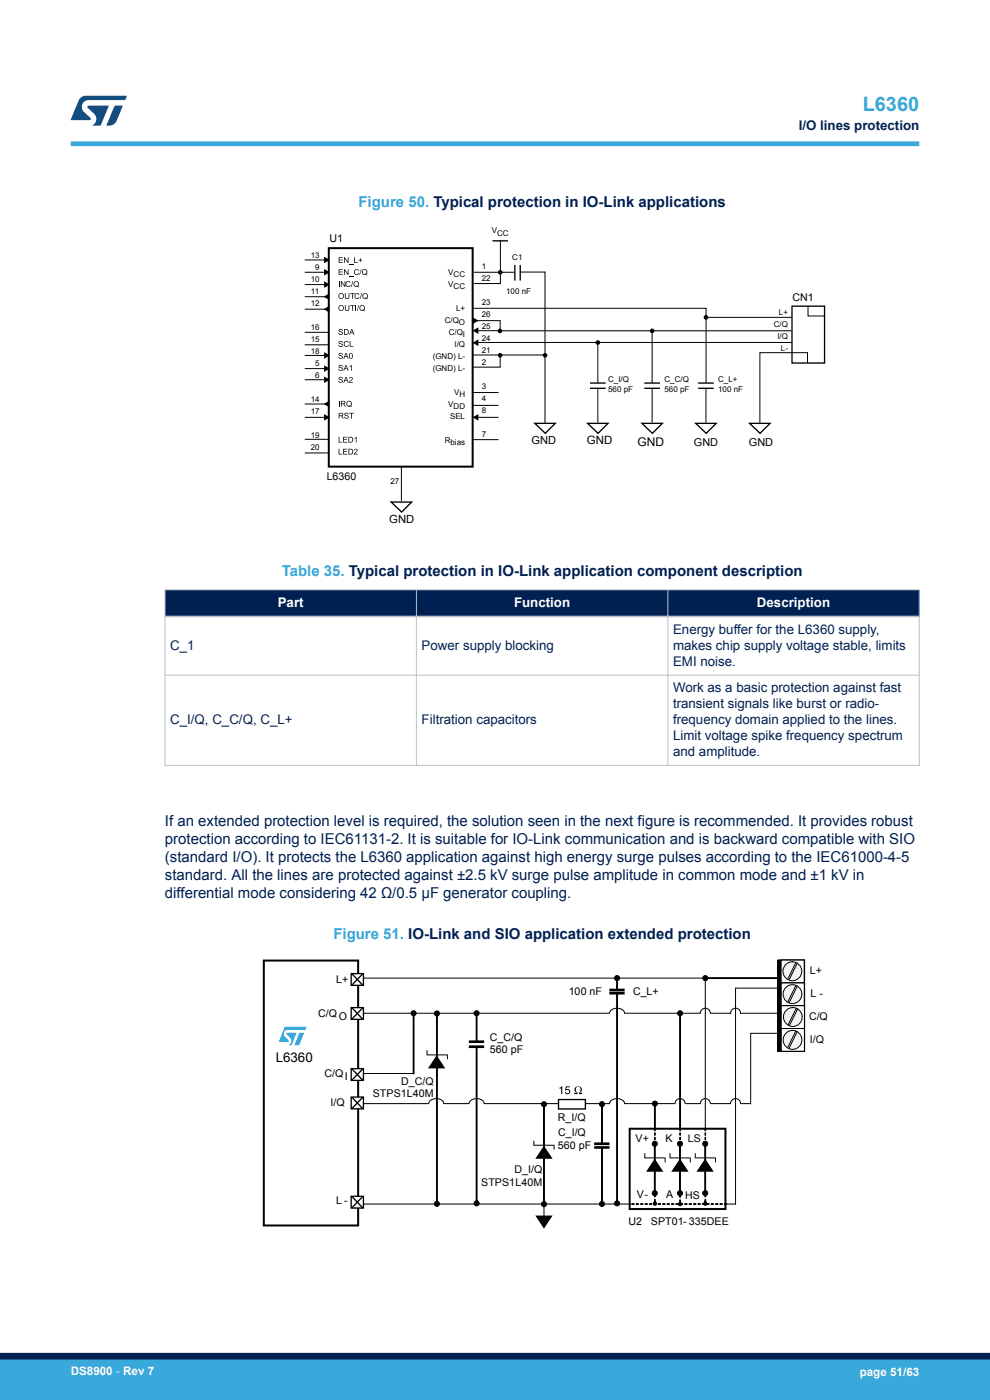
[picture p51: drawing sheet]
<svg xmlns="http://www.w3.org/2000/svg" width="210mm" height="297mm" viewBox="0 0 210 297" stroke-linecap="round" stroke-linejoin="round" font-family="sans-serif">
<defs><g id="words">
<text font-size="4.2" fill="#39a9dc" x="183" y="23.5">L6360</text>
<g font-size="3.2" fill="#39a9dc">
<text x="76" y="43.8">Figure 50. Typical protection in IO-Link applications</text>
<text x="59.8" y="122.1">Table 35. Typical protection in IO-Link application component description</text>
<text x="70.7" y="199.2">Figure 51. IO-Link and SIO application extended protection</text>
</g>
<g font-size="3.2" fill="#002052">
<text x="35" y="175.2">If an extended protection level is required, the solution seen in the next figure is recommended. It provides robust</text>
<text x="35" y="179">protection according to IEC61131-2. It is suitable for IO-Link communication and is backward compatible with SIO</text>
<text x="35" y="182.8">(standard I/O). It protects the L6360 application against high energy surge pulses according to the IEC61000-4-5</text>
<text x="35" y="186.6">standard. All the lines are protected against ±2.5 kV surge pulse amplitude in common mode and ±1 kV in</text>
<text x="35" y="190.4">differential mode considering 42 Ω/0.5 μF generator coupling.</text>
</g>
<g font-size="2.8" fill="#002052">
<text x="169.4" y="27.5">I/O lines protection</text>
<text x="36.1" y="137.9">C_1</text>
<text x="89.4" y="137.9">Power supply blocking</text>
<text x="142.8" y="134.5">Energy buffer for the L6360 supply,</text>
<text x="142.8" y="137.9">makes chip supply voltage stable, limits</text>
<text x="142.8" y="141.2">EMI noise.</text>
<text x="142.8" y="146.8">Work as a basic protection against fast</text>
<text x="36.1" y="153.6">C_I/Q, C_C/Q, C_L+</text>
<text x="89.4" y="153.6">Filtration capacitors</text>
<text x="142.8" y="150.2">transient signals like burst or radio-</text>
<text x="142.8" y="153.6">frequency domain applied to the lines.</text>
<text x="142.8" y="157">Limit voltage spike frequency spectrum</text>
<text x="142.8" y="160.4">and amplitude.</text>
</g>
<g font-size="2.8" fill="#fff">
<text x="58.9" y="128.7">Part</text>
<text x="109" y="128.7">Function</text>
<text x="160.6" y="128.7">Description</text>
</g>
<text font-size="2.8" fill="#010101" x="58.5" y="225.3">L6360</text>
<text font-size="2.5" x="135.3" y="94.6">GND</text>
<g font-size="2.5" fill="#fff">
<text x="15" y="291.6">DS8900 - Rev 7</text>
<text x="182.4" y="291.9">page 51/63</text>
</g>
<g font-size="2.4">
<text x="124.5" y="94.2">GND</text>
<text x="82.6" y="110.9">GND</text>
</g>
<g font-size="2.3">
<text x="69.9" y="51.4">U1</text>
<text x="168.1" y="63.8">CN1</text>
<text x="112.8" y="94.2">GND</text>
<text x="147.2" y="94.6">GND</text>
<text x="158.8" y="94.5">GND</text>
<text x="69.3" y="101.9">L6360</text>
</g>
<g font-size="2.3" fill="#010101">
<text x="71.3" y="208.6">L +</text>
<text x="171.8" y="206.7">L+</text>
<text x="67.5" y="215.8">C/Q</text>
<text x="120.6" y="211.1">100 nF</text>
<text x="134.3" y="211.1">C_L+</text>
<text x="171.9" y="211.6">L -</text>
<text x="71.9" y="216.3">O</text>
<text x="103.9" y="220.7">C_C/Q</text>
<text x="171.6" y="216.5">C/Q</text>
<text x="171.8" y="221.2">I/Q</text>
<text x="103.9" y="223.4">560 pF</text>
<text x="68.8" y="228.5">C/Q</text>
<text x="73.1" y="229.1">I</text>
<text x="79.1" y="232.7">STPS1L40M</text>
<text x="85.1" y="230.1">D_C/Q</text>
<text x="70.1" y="234.6">I/Q</text>
<text x="118.3" y="237.9">R_I/Q</text>
<text x="118.3" y="243.7">560 pF</text>
<text x="118.4" y="241">C_I/Q</text>
<text x="134.8" y="242.3">V +</text>
<text x="141.2" y="242.3">K</text>
<text x="145.9" y="242.3">L S</text>
<text x="102.1" y="251.6">STPS1L40M</text>
<text x="109.1" y="248.9">D_I/Q</text>
<text x="71.3" y="255.4">L -</text>
<text x="135.1" y="254.2">V-</text>
<text x="141.3" y="254.1">A</text>
<text x="145.3" y="254.3">H S</text>
<text x="133.3" y="259.8">U2</text>
<text x="138.1" y="259.8">SPT01- 335DEE</text>
</g>
<g font-size="1.7">
<text x="104.3" y="49.5">V</text>
<text x="105.5" y="50">CC</text>
<text x="65.9" y="54.7">13</text>
<text x="65.9" y="59.8">10</text>
<text x="66.9" y="57.3">9</text>
<text x="95.1" y="58.4">V</text>
<text x="96.2" y="58.8">CC</text>
<text x="102.2" y="57.1">1</text>
<text x="102.2" y="59.7">22</text>
<text x="108.7" y="55.2">C1</text>
<text x="65.9" y="62.3">11</text>
<text x="65.9" y="64.9">12</text>
<text x="95.1" y="60.9">V</text>
<text x="96.2" y="61.4">CC</text>
<text x="102.2" y="64.7">23</text>
<text x="107.4" y="62.3">100 nF</text>
<text x="65.9" y="70">16</text>
<text x="94.3" y="68.6">C/Q</text>
<text x="95.2" y="71.1">C/Q</text>
<text x="96.7" y="66">L+</text>
<text x="97.3" y="69">O</text>
<text x="98.2" y="71.5">I</text>
<text x="102.2" y="67.3">26</text>
<text x="102.2" y="69.8">25</text>
<text x="164.2" y="69.4">C/Q</text>
<text x="164.9" y="71.9">I/Q</text>
<text x="165.2" y="66.8">L+</text>
<text x="65.9" y="72.5">15</text>
<text x="65.9" y="75">18</text>
<text x="66.9" y="77.6">5</text>
<text x="91.8" y="76.2">(GND) L-</text>
<text x="96.4" y="73.6">I/Q</text>
<text x="102.2" y="72.4">24</text>
<text x="102.2" y="74.9">21</text>
<text x="102.2" y="77.4">2</text>
<text x="165.7" y="74.4">L-</text>
<text x="66.9" y="80.1">6</text>
<text x="91.8" y="78.7">(GND) L-</text>
<text x="96.3" y="83.8">V</text>
<text x="102.2" y="82.5">3</text>
<text x="129" y="81.1">C_I/Q</text>
<text x="129" y="83.1">560 pF</text>
<text x="141" y="81.1">C_C/Q</text>
<text x="141" y="83.1">560 pF</text>
<text x="152.3" y="81.1">C_L+</text>
<text x="152.3" y="83.1">100 nF</text>
<text x="65.9" y="85.2">14</text>
<text x="65.9" y="87.7">17</text>
<text x="95.1" y="86.3">V</text>
<text x="95.5" y="88.9">SEL</text>
<text x="96.2" y="86.8">DD</text>
<text x="97.4" y="84.2">H</text>
<text x="102.2" y="85.1">4</text>
<text x="102.2" y="87.6">8</text>
<text x="65.9" y="92.8">19</text>
<text x="65.9" y="95.4">20</text>
<text x="94.3" y="94">Rbias</text>
<text x="102.2" y="92.7">7</text>
<text x="82.8" y="102.6">27</text>
</g>
</g></defs>
<path d="M100.6 57.8h8.4M106.1 51v9.2h-5.5M85.1 99v7.3M100.3 83.3h5.4" fill="none" stroke="#000" stroke-width=".21"/>
<path d="M68.5 53.7l2.5 1.5-2.5 1.4z" fill="#fff"/>
<path d="M64.7 55.1h4.3" fill="none" stroke="#000" stroke-width=".21"/>
<path d="M68.7 54.4l1.3 .7-1.3 .8z" fill="#000"/>
<path d="M68.5 56.4l2.5 1.4-2.5 1.4z" fill="#fff"/>
<path d="M64.7 57.8h4.3" fill="none" stroke="#000" stroke-width=".21"/>
<path d="M68.7 57.1l1.3 .7-1.3 .7z" fill="#000"/>
<path d="M68.5 59l2.5 1.4-2.5 1.4z" fill="#fff"/>
<path d="M64.7 60.4h4.3" fill="none" stroke="#000" stroke-width=".21"/>
<path d="M68.7 59.7l1.3 .7-1.3 .7z" fill="#000"/>
<path d="M68.5 79.2l2.5 1.4-2.5 1.4z" fill="#fff"/>
<path d="M64.7 80.6h4.3" fill="none" stroke="#000" stroke-width=".21"/>
<path d="M68.7 79.9l1.3 .7-1.3 .7z" fill="#000"/>
<path d="M68.5 76.8l2.5 1.4-2.5 1.4z" fill="#fff"/>
<path d="M64.7 78.2h4.3" fill="none" stroke="#000" stroke-width=".21"/>
<path d="M68.7 77.5l1.3 .7-1.3 .7z" fill="#000"/>
<path d="M68.5 74l2.5 1.4-2.5 1.4z" fill="#fff"/>
<path d="M64.7 75.4h4.3" fill="none" stroke="#000" stroke-width=".21"/>
<path d="M68.7 74.7l1.3 .7-1.3 .7z" fill="#000"/>
<path d="M99.2 72.7l2.5-1.4v2.8z" fill="#fff"/>
<path d="M101.3 72.7h.2" fill="none" stroke="#000" stroke-width=".21"/>
<path d="M100.3 72.7l1.2-.7v1.4z" fill="#000"/>
<path d="M99.2 70.1l2.5-1.4v2.9z" fill="#fff"/>
<path d="M101.3 70.1h4.4" fill="none" stroke="#000" stroke-width=".21"/>
<path d="M100.3 70.1l1.2-.7v1.4z" fill="#000"/>
<path d="M99.2 88.5l2.5-1.4v2.8z" fill="#fff"/>
<path d="M101.3 88.5h4.4" fill="none" stroke="#000" stroke-width=".21"/>
<path d="M100.3 88.5l1.2-.7v1.4z" fill="#000"/>
<path d="M68.5 87.1l2.5 1.4-2.5 1.4z" fill="#fff"/>
<path d="M64.7 88.5h4.3" fill="none" stroke="#000" stroke-width=".21"/>
<path d="M68.7 87.8l1.3 .7-1.3 .7z" fill="#000"/>
<path d="M67.6 62.9l2.5-1.4v2.8z" fill="#fff"/>
<path d="M64.7 62.9h4.5M69.7 62.9h.1" fill="none" stroke="#000" stroke-width=".21"/>
<path d="M68.6 62.9l1.3-.7v1.4z" fill="#000"/>
<path d="M100.1 66.6l2.4 1.4-2.4 1.4z" fill="#fff"/>
<path d="M64.7 70.5h5.1M64.7 73.1h5.1M100.4 68h.1M101 68h5.1v2.2h61.8M64.7 96.1h5.1M64.7 93.2h5.1" fill="none" stroke="#000" stroke-width=".21"/>
<path d="M100.3 67.3l1.2 .7-1.2 .7z" fill="#000"/>
<path d="M67.6 65.6l2.5-1.4v2.8z" fill="#fff"/>
<path d="M64.7 65.6h4.5M69.7 65.6h.1" fill="none" stroke="#000" stroke-width=".21"/>
<path d="M68.6 65.6l1.3-.7v1.4z" fill="#000"/>
<path d="M67.6 85.7l2.5-1.4v2.8z" fill="#fff"/>
<g fill="none" stroke="#000" stroke-width=".21">
<path d="M110.4 57.7h5.2v32.1M100.2 65.4h49.6v15.9M100.4 75.3h14.9M101.5 72.7h66.5M106.1 75.4v2.5h-5.7M126.8 72.9v8.4M138.3 70v11.3M150 67.3h18M171.3 77v-2.2h-10.1v14.9M171.4 65.1v1.9h3.6M64.7 85.7h4.5M69.7 85.7h.1"/>
<path d="M100.4 86h5.3M100.4 93.3h5.3M126.8 82.4v7.3M138.3 82.4v7.3M149.7 82.4v7.3"/>
</g>
<g fill="#000">
<path d="M71.8 54.6h.9v.1h-.7v.4h.7v.1h-.7v.4h.7v.2h-.9zM71.8 57.1h.9v.2h-.7v.3h.7v.2h-.7v.4h.7v.1h-.9zM73 54.6h.1l.7 .9v-.9h.1v1.2h-.1l-.7-1v1h-.1zM73 57.1h.1l.7 1v-1h.1v1.2h-.1l-.7-.9v.9h-.1zM74 56h1v.1h-1zM74 58.6h1v.1h-1zM75.1 54.6h.2v1h.6v.2h-.8zM75.2 57.3l.6-.2 .3 .3-.1 .1a.4 .4 0 0 0-.6-.1 .4 .4 0 0 0 0 .6 .4 .4 0 0 0 .6-.1h.2a.59 .59 0 0 1-1 .3 .59 .59 0 0 1 0-.9zM76.6 57.1h.1l-.4 1.2h-.1zM76.4 54.8h.1v.3h.3v.2h-.3v.3h-.1v-.3h-.4v-.2h.4zM71.9 69.9a.48 .48 0 0 1 .8 .3h-.1a.27 .27 0 0 0-.3-.3 .27 .27 0 0 0-.3 .3l.1 .1a.45 .45 0 0 1 .6 .2 .45 .45 0 0 1-.2 .6 .45 .45 0 0 1-.6-.2l-.1-.3h.1a.29 .29 0 0 0 .4 .4 .29 .29 0 0 0 .2-.5h-.1a.39 .39 0 0 1-.5-.1 .39 .39 0 0 1 0-.5zM71.9 72.4a.48 .48 0 0 1 .8 .3h-.1a.27 .27 0 0 0-.3-.3 .27 .27 0 0 0-.3 .4h.1a.45 .45 0 0 1 .6 .2 .45 .45 0 0 1-.2 .6 .45 .45 0 0 1-.6-.1l-.1-.3h.1a.29 .29 0 0 0 .4 .3 .29 .29 0 0 0 .2-.4l-.1-.1a.39 .39 0 0 1-.5-.1 .39 .39 0 0 1 0-.5z"/>
<path d="M71.9 75a.48 .48 0 0 1 .8 .2h-.1a.27 .27 0 0 0-.3-.2 .27 .27 0 0 0-.3 .3h.1a.45 .45 0 0 1 .6 .3 .45 .45 0 0 1-.2 .5 .45 .45 0 0 1-.6-.1l-.1-.3h.1a.29 .29 0 0 0 .4 .4 .29 .29 0 0 0 .2-.5h-.1a.39 .39 0 0 1-.5-.2 .39 .39 0 0 1 0-.4zM71.9 77.5a.48 .48 0 0 1 .8 .3h-.1a.27 .27 0 0 0-.3-.3 .27 .27 0 0 0-.3 .3l.1 .1a.45 .45 0 0 1 .6 .2 .45 .45 0 0 1-.2 .6 .45 .45 0 0 1-.6-.1l-.1-.3 .1-.1a.29 .29 0 0 0 .4 .4 .29 .29 0 0 0 .2-.5h-.1a.39 .39 0 0 1-.5-.1 .39 .39 0 0 1 0-.5zM71.9 59.7h.1v1.2h-.1zM72.3 59.7h.2l.6 .9v-.9h.2v1.2h-.2l-.6-1v1h-.2zM73.1 72.5l.6-.1 .3 .3h-.2a.4 .4 0 0 0-.6 0 .4 .4 0 0 0 0 .6 .4 .4 0 0 0 .6-.2l.2 .1a.59 .59 0 0 1-.9 .2 .59 .59 0 0 1 0-.9zM73.2 62.2h.1v.7a.32 .32 0 0 0 .2 .4 .32 .32 0 0 0 .4-.2v-.9h.2v.7a.48 .48 0 0 1-.5 .5 .48 .48 0 0 1-.4-.5zM73.2 64.7h.1v.7a.32 .32 0 0 0 .2 .4 .32 .32 0 0 0 .4-.2v-.9h.2v.7a.48 .48 0 0 1-.5 .6 .48 .48 0 0 1-.4-.6zM74.2 72.4h.1v1h.6v.2h-.7zM73.5 59.8l.5-.1 .3 .3h-.1a.4 .4 0 0 0-.6 0 .4 .4 0 0 0 0 .6 .4 .4 0 0 0 .6-.2l.2 .1a.59 .59 0 0 1-.9 .2 .59 .59 0 0 1 0-.9zM74.8 59.6h.1l-.3 1.3h-.2zM74.2 77.7l.4-.3v1.2h-.1v-.9l-.3 .2zM74.3 62.2h.9v.1h-.4v1.1h-.1v-1.1h-.4z"/>
<path d="M74.3 64.7h.9v.2h-.4v1h-.1v-1h-.4zM75.4 64.7h.2v1.2h-.2zM76.1 64.7h.1l-.4 1.3h-.1zM75.3 62.3l.6-.1 .3 .3-.1 .1a.4 .4 0 0 0-.6-.1 .4 .4 0 0 0 0 .6 .4 .4 0 0 0 .6-.1h.2a.59 .59 0 0 1-1 .3 .59 .59 0 0 1 0-1zM76.7 62.2h.1l-.4 1.2h-.1zM68.6 85.7l1.3-.7v1.4zM71.9 80a.48 .48 0 0 1 .8 .3h-.1a.27 .27 0 0 0-.3-.2 .27 .27 0 0 0-.3 .3h.1a.45 .45 0 0 1 .6 .2 .45 .45 0 0 1-.2 .6 .45 .45 0 0 1-.6-.1l-.1-.3h.1a.29 .29 0 0 0 .4 .3 .29 .29 0 0 0 .2-.4h-.1a.39 .39 0 0 1-.5-.2 .39 .39 0 0 1 0-.5zM71.8 92.7h.2v1h.6v.2h-.8zM71.8 95.2h.2v1.1h.6v.1h-.8zM71.9 85.1h.1v1.2h-.1zM72.8 92.7h.9v.1h-.8v.4h.7v.1h-.7v.4h.8v.2h-.9zM72.8 95.2h.9v.2h-.8v.3h.7v.2h-.7v.4h.8v.1h-.9z"/>
<path d="M73.2 87.7a.48 .48 0 0 1 .7 .2h-.1a.27 .27 0 0 0-.3-.2 .27 .27 0 0 0-.2 .3 .45 .45 0 0 1 .6 .3 .45 .45 0 0 1-.2 .5 .45 .45 0 0 1-.6-.1l-.1-.3h.2a.29 .29 0 0 0 .3 .4 .29 .29 0 0 0 .2-.5h-.1a.39 .39 0 0 1-.5-.2 .39 .39 0 0 1 .1-.4zM74.1 87.6h1v.1h-.4v1.1h-.2v-1.1h-.4zM74.2 80.1a.42 .42 0 0 1 .6 .1 .42 .42 0 0 1-.3 .6l-.3 .2h.6v.2h-.8l.1-.3a.54 .54 0 0 0 .4-.8l-.5 .2zM75.2 93l.4-.3v1.2h-.1v-1l-.3 .2zM75.2 95.3a.42 .42 0 0 1 .6 .2 .42 .42 0 0 1-.3 .5l-.2 .3h.6v.1h-.8l.1-.2a.54 .54 0 0 0 .4-.9l-.5 .3z"/>
<path d="M76.9 57.3a.62 .62 0 0 1 .9 0 .62 .62 0 0 1-.1 .9l.2 .2-.3-.1a.62 .62 0 0 1-.8-.2 .62 .62 0 0 1 .1-.8zM77.1 57.4a.48 .48 0 0 0-.2 .6 .48 .48 0 0 0 .6 .2l-.1-.2 .2 .1a.47 .47 0 0 0 .1-.7 .47 .47 0 0 0-.6 0z"/>
<path d="M71.8 62.8a.61 .61 0 0 1 1.2 0 .61 .61 0 0 1-1.2 0zM72 62.8a.45 .45 0 0 0 .9 0 .45 .45 0 0 0-.9 0z"/>
<path d="M71.8 65.3a.61 .61 0 0 1 1.2 0 .61 .61 0 0 1-1.2 0zM72 65.3a.45 .45 0 0 0 .9 0 .45 .45 0 0 0-.9 0z"/>
<path d="M73.3 74.9h.2l.5 1.2h-.2l-.2-.4h-.5l-.1 .4h-.2zM73.4 75l-.2 .6h.4z"/>
<path d="M73.3 77.4h.2l.5 1.2h-.2l-.2-.3h-.5l-.1 .3h-.2zM73.4 77.6l-.2 .5h.4z"/>
<path d="M73 69.8h.4a.61 .61 0 0 1 .6 .6 .61 .61 0 0 1-.6 .6h-.4zM73.1 70v.9a.5 .5 0 0 0 .7-.5 .5 .5 0 0 0-.7-.4z"/>
<path d="M74.2 75a.49 .49 0 0 1 .6 .1 .49 .49 0 0 1 0 .6 .42 .42 0 0 1-.5 .4 .42 .42 0 0 1-.3-.6zM74.3 75.1l-.1 .7 .1 .2a.5 .5 0 0 0 .4-.5 .5 .5 0 0 0-.4-.5z"/>
<path d="M74.5 69.8h.2l.5 1.2h-.2l-.1-.3h-.5l-.2 .3h-.1zM74.6 69.9l-.2 .6h.4z"/>
<path d="M75.1 59.8a.62 .62 0 0 1 .9 0 .62 .62 0 0 1 0 .9l.1 .3-.2-.2a.62 .62 0 0 1-.8-.2 .62 .62 0 0 1 0-.8zM75.3 59.9a.48 .48 0 0 0-.1 .6 .48 .48 0 0 0 .5 .2l-.1-.2 .2 .1a.47 .47 0 0 0 .1-.6 .47 .47 0 0 0-.6-.1z"/>
<path d="M76.4 64.9a.62 .62 0 0 1 .9 0 .62 .62 0 0 1-.1 .9l.2 .2-.3-.1a.62 .62 0 0 1-.8-.2 .62 .62 0 0 1 .1-.8zM76.5 65a.48 .48 0 0 0-.1 .6 .48 .48 0 0 0 .6 .2l-.1-.2 .2 .1a.47 .47 0 0 0 .1-.6 .47 .47 0 0 0-.7-.1z"/>
<path d="M77 62.3a.62 .62 0 0 1 .9 .1 .62 .62 0 0 1-.1 .9l.2 .2-.3-.2a.62 .62 0 0 1-.8-.1 .62 .62 0 0 1 .1-.9zM77.2 62.4a.48 .48 0 0 0-.2 .6 .48 .48 0 0 0 .6 .3l-.1-.2 .2 .1a.47 .47 0 0 0 .1-.7 .47 .47 0 0 0-.6-.1z"/>
<path d="M71.8 87.6h.6a.34 .34 0 0 1 .4 .3 .34 .34 0 0 1-.3 .4l.4 .5h-.2l-.5-.5h-.2v.5h-.2zM72 87.7v.4h.3a.21 .21 0 0 0 .3-.1 .21 .21 0 0 0-.2-.3z"/>
<path d="M72.3 85.1h.5a.34 .34 0 0 1 .5 .2 .34 .34 0 0 1-.4 .4l.5 .6h-.2l-.5-.6h-.2v.6h-.2zM72.5 85.2v.4h.3a.21 .21 0 0 0 .3-.2 .21 .21 0 0 0-.2-.2z"/>
<path d="M73.3 80h.2l.5 1.2h-.2l-.2-.4h-.5l-.1 .4h-.2zM73.4 80.1l-.2 .6h.4z"/>
<path d="M73.9 92.7h.4a.61 .61 0 0 1 .6 .6 .61 .61 0 0 1-.6 .6h-.4zM74.1 92.8v.9a.5 .5 0 0 0 .7-.4 .5 .5 0 0 0-.7-.5z"/>
<path d="M73.9 95.2h.4a.61 .61 0 0 1 .6 .6 .61 .61 0 0 1-.6 .6h-.4zM74.1 95.4v.9a.5 .5 0 0 0 .7-.5 .5 .5 0 0 0-.7-.4z"/>
<path d="M73.6 85.2a.62 .62 0 0 1 .9 0 .62 .62 0 0 1-.1 .9l.2 .3-.3-.2a.62 .62 0 0 1-.7-.2 .62 .62 0 0 1 0-.8zM73.8 85.3a.48 .48 0 0 0-.2 .6 .48 .48 0 0 0 .6 .2l-.1-.2 .2 .1a.47 .47 0 0 0 .1-.6 .47 .47 0 0 0-.6-.1z"/>
<circle cx="106.1" cy="57.8" r=".49"/>
<circle cx="106" cy="70.2" r=".49"/>
<circle cx="106.1" cy="75.4" r=".49"/>
<circle cx="115.6" cy="75.4" r=".49"/>
<circle cx="126.8" cy="72.7" r=".49"/>
<circle cx="138.3" cy="70.2" r=".49"/>
<circle cx="149.7" cy="67.3" r=".49"/>
</g>
<path d="M69.7 52.6h30.6v46.4h-30.6z" fill="none" stroke="#000" stroke-width=".42"/>
<g fill="none" stroke="#000" stroke-width=".28">
<path d="M104.5 51.1h3.3M109.2 56.2v3.3M110.4 56.2v3.3M168 64.9h6.9v12.1h-6.9zM113.4 89.8h4.4l-2.1 2.1zM124.6 89.8h4.4l-2.1 2.1zM125.2 82.4h3.3M125.2 81.3h3.3M136.2 89.8h4.3l-2.1 2.1zM136.7 82.4h3.3M136.7 81.3h3.3M147.6 89.8h4.3l-2.1 2.1z"/>
<path d="M148.1 82.4h3.3M148.1 81.3h3.3M159 89.8h4.3l-2.1 2.1zM83 106.5h4.3l-2.1 2.1z"/>
</g>
<g fill="#002052">
<path d="M35 125.1h160v5.7h-160z" fill-rule="evenodd"/>
<path d="M35 125.1h160v5.7h-160z" fill-rule="evenodd"/>
</g>
<path d="M34.9 125.1h160.2M35 125v37.5M88.3 125v37.5M141.7 125v37.5M195 125v37.5M34.9 143.2h160.2M34.9 162.4h160.2" fill="none" stroke="#b9c4ca" stroke-width=".21"/>
<path d="M34.9 130.8h160.2" fill="none" stroke="#b9c4ca" stroke-width=".35"/>
<path d="M165.1 203.6h5.6v19.4h-5.6z" fill="#fff"/>
<path d="M165.1 203.6h5.6v19.4h-5.6z" fill="none" stroke="#010101" stroke-width=".21"/>
<path d="M164.9 203.6h.8v19.4h-.8z" fill="#fff"/>
<path d="M164.9 203.6h.8v19.4h-.8z" fill="#010101"/>
<path d="M165.7 203.6h4.9v4.9h-4.9z" fill="none" stroke="#010101" stroke-width=".21"/>
<circle cx="168.1" cy="206" r="2" fill="#f3f3f3"/>
<g fill="none" stroke="#010101" stroke-width=".21">
<path d="M165.7 208.5h4.9v4.8h-4.9z"/>
<circle cx="168.1" cy="206" r="2"/>
</g>
<circle cx="168.1" cy="210.9" r="2" fill="#f3f3f3"/>
<g fill="none" stroke="#010101" stroke-width=".21">
<path d="M165.7 213.3h4.9v4.9h-4.9z"/>
<circle cx="168.1" cy="210.9" r="2"/>
</g>
<circle cx="168.2" cy="215.7" r="2" fill="#f3f3f3"/>
<g fill="none" stroke="#010101" stroke-width=".21">
<path d="M165.7 218.2h4.9v4.8h-4.9z"/>
<circle cx="168.2" cy="215.7" r="2"/>
</g>
<circle cx="168.1" cy="220.6" r="2" fill="#f3f3f3"/>
<g fill="none" stroke="#010101" stroke-width=".21">
<path d="M77 215h15.4M77 207.5h72.6M168.8 218.7l-1.7 3.5M168.8 204.2l-1.7 3.4M168.8 209l-1.7 3.5M168.9 213.9l-1.7 3.4M169.1 218.8l-1.7 3.5M169.1 204.3l-1.7 3.5M169.1 209.2l-1.7 3.4M169.2 214l-1.7 3.5"/>
<circle cx="168.1" cy="220.6" r="2"/>
</g>
<path d="M130.8 207.4l.2 .1-.1 2.6zM130.4 207.5a.53 .53 0 0 1 1 0 .53 .53 0 0 1-1 0z" fill="#010101"/>
<g fill="none" stroke="#010101" stroke-width=".21">
<path d="M130.8 207.4l.2 .1-.1 2.6z"/>
<circle cx="130.9" cy="207.5" r=".53"/>
</g>
<path d="M129.2 210h3.3" fill="none" stroke="#010101" stroke-width=".56"/>
<path d="M130.8 210.9l.2 .1-.1 44.4zM130.4 255.3a.53 .53 0 0 1 1 0 .53 .53 0 0 1-1 0z" fill="#010101"/>
<g fill="none" stroke="#010101" stroke-width=".21">
<path d="M93 215h36.2M130.8 210.9l.2 .1-.1 44.4zM77 234.1h13.9"/>
<circle cx="130.9" cy="255.3" r=".53"/>
</g>
<path d="M92.6 214.9l.2 .1-.1 40.5zM92.1 215a.55 .55 0 0 1 1.1 0 .55 .55 0 0 1-1.1 0zM92.1 255.4a.55 .55 0 0 1 1.1 0 .55 .55 0 0 1-1.1 0z" fill="#010101"/>
<g fill="none" stroke="#010101" stroke-width=".21">
<path d="M92.6 214.9l.2 .1-.1 40.5z"/>
<circle cx="92.7" cy="215" r=".53"/>
<circle cx="92.7" cy="255.4" r=".53"/>
</g>
<path d="M92.6 223.9l1.9 2.8h-3.7z" fill="#010101"/>
<path d="M90.6 222.9v.9M90.6 223.8h4.2M94.9 223.8v.9" fill="none" stroke="#010101" stroke-width=".21"/>
<path d="M149.5 207.4l15.6 .1-15.5 .1zM149.1 207.5a.53 .53 0 0 1 1 0 .53 .53 0 0 1-1 0z" fill="#010101"/>
<g fill="none" stroke="#010101" stroke-width=".21">
<path d="M149.5 207.4l15.6 .1-15.5 .1zM77 227.7h10.7"/>
<circle cx="149.6" cy="207.5" r=".53"/>
</g>
<path d="M87.7 214.9l.1 .1-.1 12.8zM87.2 215a.55 .55 0 0 1 1.1 0 .55 .55 0 0 1-1.1 0z" fill="#010101"/>
<g fill="none" stroke="#010101" stroke-width=".21">
<path d="M87.7 214.9l.1 .1-.1 12.8zM159.2 219.2v15"/>
<circle cx="87.7" cy="215" r=".53"/>
</g>
<g fill="#010101">
<path d="M118.6 230.8l.7-.4v1.7h-.3v-1.2h-.4z"/>
<path d="M120 230.5h.9v.2h-.7l-.1 .4a.56 .56 0 0 1 .9 .3 .56 .56 0 0 1-.6 .7l-.5-.1-.1-.3h.2a.37 .37 0 0 0 .5 .2 .37 .37 0 0 0 .2-.5 .37 .37 0 0 0-.5-.1l-.3 .1z"/>
<path d="M122.1 230.7a.75 .75 0 0 1 1.2 0 .75 .75 0 0 1-.4 1.2l.6-.2v.4h-.7v-.4a.6 .6 0 0 0 .3-.8 .6 .6 0 0 0-.8-.2 .72 .72 0 0 0 .2 1v.4h-.7v-.4l.6 .2a.73 .73 0 0 1-.3-1.2z"/>
</g>
<path d="M133.6 239.5h20.3v17h-20.3z" fill="none" stroke="#010101" stroke-width=".42"/>
<path d="M138.8 242.6h.2l-.1 10.6zM138.4 242.6a.53 .53 0 0 1 1 0 .53 .53 0 0 1-1 0zM138.4 253.1a.53 .53 0 0 1 1 0 .53 .53 0 0 1-1 0z" fill="#010101"/>
<g fill="none" stroke="#010101" stroke-width=".21">
<path d="M138.8 242.6h.2l-.1 10.6z"/>
<circle cx="138.9" cy="242.6" r=".53"/>
<circle cx="138.9" cy="253.1" r=".53"/>
</g>
<path d="M138.9 245.8l1.8 2.8h-3.7z" fill="#010101"/>
<path d="M136.8 244.7v.9M136.8 245.6h4.2M141.1 245.6v.9" fill="none" stroke="#010101" stroke-width=".21"/>
<path d="M144.2 242.6h.1l-.1 10.6zM143.7 242.6a.55 .55 0 0 1 1.1 0 .55 .55 0 0 1-1.1 0zM143.7 253.1a.55 .55 0 0 1 1.1 0 .55 .55 0 0 1-1.1 0z" fill="#010101"/>
<g fill="none" stroke="#010101" stroke-width=".21">
<path d="M144.2 242.6h.1l-.1 10.6z"/>
<circle cx="144.2" cy="242.6" r=".53"/>
<circle cx="144.2" cy="253.1" r=".53"/>
</g>
<path d="M144.2 245.8l1.9 2.8h-3.7z" fill="#010101"/>
<path d="M142.1 244.7v.9M142.1 245.6h4.2M146.4 245.6v.9" fill="none" stroke="#010101" stroke-width=".21"/>
<path d="M149.5 242.6h.2l-.1 10.6zM149.1 242.6a.53 .53 0 0 1 1 0 .53 .53 0 0 1-1 0zM149.1 253.1a.53 .53 0 0 1 1 0 .53 .53 0 0 1-1 0z" fill="#010101"/>
<g fill="none" stroke="#010101" stroke-width=".21">
<path d="M149.5 242.6h.2l-.1 10.6z"/>
<circle cx="149.6" cy="242.6" r=".53"/>
<circle cx="149.6" cy="253.1" r=".53"/>
</g>
<path d="M149.6 245.8l1.8 2.8h-3.7z" fill="#010101"/>
<path d="M147.5 244.7v.9M147.5 245.6h4.2M151.8 245.6v.9" fill="none" stroke="#010101" stroke-width=".21"/>
<path d="M138.9 239.4l.1 .1-.1 .4zM138.9 240.3l.1 .1-.1 .4zM138.9 241.3h.1l-.1 .5zM138.9 242.2h.1l-.1 .5z" fill="#010101"/>
<path d="M138.9 239.4l.1 .1-.1 .4zM138.9 240.3l.1 .1-.1 .4zM138.9 241.3h.1l-.1 .5zM138.9 242.2h.1l-.1 .5z" fill="none" stroke="#010101" stroke-width=".21"/>
<path d="M144.2 239.4l.1 .1v.4zM144.2 240.3l.1 .1v.4zM144.2 241.3h.1v.5zM144.2 242.2h.1v.5z" fill="#010101"/>
<path d="M144.2 239.4l.1 .1v.4zM144.2 240.3l.1 .1v.4zM144.2 241.3h.1v.5zM144.2 242.2h.1v.5z" fill="none" stroke="#010101" stroke-width=".21"/>
<path d="M149.6 239.4l.1 .1-.1 .4zM149.6 240.3l.1 .1-.1 .4zM149.6 241.3h.1l-.1 .5zM149.6 242.2h.1l-.1 .5z" fill="#010101"/>
<path d="M149.6 239.4l.1 .1-.1 .4zM149.6 240.3l.1 .1-.1 .4zM149.6 241.3h.1l-.1 .5zM149.6 242.2h.1l-.1 .5z" fill="none" stroke="#010101" stroke-width=".21"/>
<path d="M138.9 253.2l.1 .1-.1 .6zM138.9 254.5h.1l-.1 .7zM138.6 255.3a.36 .36 0 0 1 .7 0 .36 .36 0 0 1-.7 0z" fill="#010101"/>
<g fill="none" stroke="#010101" stroke-width=".21">
<path d="M138.9 253.2l.1 .1-.1 .6zM138.9 254.5h.1l-.1 .7z"/>
<circle cx="138.9" cy="255.3" r=".36"/>
</g>
<path d="M138.9 234.1h.1l-.1 5.2zM138.4 234.1a.53 .53 0 0 1 1 0 .53 .53 0 0 1-1 0z" fill="#010101"/>
<g fill="none" stroke="#010101" stroke-width=".21">
<path d="M138.9 234.1h.1l-.1 5.2z"/>
<circle cx="138.9" cy="234.1" r=".53"/>
</g>
<path d="M144.2 214.9l.2 .1-.1 24.3zM143.7 215a.55 .55 0 0 1 1.1 0 .55 .55 0 0 1-1.1 0z" fill="#010101"/>
<g fill="none" stroke="#010101" stroke-width=".21">
<path d="M144.2 214.9l.2 .1-.1 24.3zM149.6 207.5v32"/>
<circle cx="144.3" cy="215" r=".53"/>
</g>
<path d="M129.2 210.7h3.3" fill="none" stroke="#010101" stroke-width=".56"/>
<path d="M101 214.9l.2 .1-.1 5.9zM100.6 215a.53 .53 0 0 1 1 0 .53 .53 0 0 1-1 0z" fill="#010101"/>
<g fill="none" stroke="#010101" stroke-width=".21">
<path d="M101 214.9l.2 .1-.1 5.9z"/>
<circle cx="101.1" cy="215" r=".53"/>
</g>
<path d="M99.5 221h3.2" fill="none" stroke="#010101" stroke-width=".56"/>
<path d="M101 222.1l.2 .1-.1 33.2zM100.6 255.3a.53 .53 0 0 1 1 0 .53 .53 0 0 1-1 0z" fill="#010101"/>
<g fill="none" stroke="#010101" stroke-width=".21">
<path d="M101 222.1l.2 .1-.1 33.2z"/>
<circle cx="101.1" cy="255.3" r=".53"/>
</g>
<path d="M99.5 222.1h3.2" fill="none" stroke="#010101" stroke-width=".56"/>
<path d="M115.3 234.2h.2l-.1 21.3zM114.9 234.2a.53 .53 0 0 1 1 0 .53 .53 0 0 1-1 0zM114.9 255.5a.53 .53 0 0 1 1 0 .53 .53 0 0 1-1 0z" fill="#010101"/>
<g fill="none" stroke="#010101" stroke-width=".21">
<path d="M115.3 234.2h.2l-.1 21.3z"/>
<circle cx="115.4" cy="234.2" r=".53"/>
<circle cx="115.4" cy="255.5" r=".53"/>
</g>
<g fill="#010101">
<path d="M115.4 243.1l1.8 2.7h-3.7z"/>
<path d="M113.5 257.9h3.7l-1.8 2.7z"/>
</g>
<path d="M113.2 243h4.2M113.2 242v.9M117.5 242.9v.9" fill="none" stroke="#010101" stroke-width=".21"/>
<path d="M127.6 234.2h.2l-.1 8.2zM127.2 234.2a.53 .53 0 0 1 1 0 .53 .53 0 0 1-1 0z" fill="#010101"/>
<g fill="none" stroke="#010101" stroke-width=".21">
<path d="M127.6 234.2h.2l-.1 8.2z"/>
<circle cx="127.7" cy="234.2" r=".53"/>
</g>
<path d="M126 242.6h3.3" fill="none" stroke="#010101" stroke-width=".56"/>
<path d="M127.6 243.6h.2l-.1 11.9zM127.2 255.4a.53 .53 0 0 1 1 0 .53 .53 0 0 1-1 0z" fill="#010101"/>
<g fill="none" stroke="#010101" stroke-width=".21">
<path d="M77 255.4h56.8M115.4 255.4v2.6M127.6 243.6h.2l-.1 11.9z"/>
<circle cx="127.7" cy="255.4" r=".53"/>
</g>
<path d="M126 243.4h3.3" fill="none" stroke="#010101" stroke-width=".56"/>
<path d="M153.7 255.4h.5l-.5 .1zM152.7 255.4h.5l-.4 .1zM151.8 255.4h.5l-.5 .1zM150.9 255.4h.5l-.5 .1zM149.9 255.4h.5l-.4 .1zM149 255.4h.5l-.5 .1zM148.1 255.4h.5l-.5 .1zM147.1 255.4h.5l-.4 .1zM146.2 255.4h.5l-.5 .1zM145.2 255.4h.6l-.5 .1zM144.3 255.4h.5l-.4 .1zM143.4 255.4h.5l-.5 .1zM142.4 255.4h.6l-.5 .1zM141.5 255.4h.5l-.5 .1zM140.6 255.4h.5l-.5 .1zM139.6 255.4h.5l-.4 .1zM138.7 255.4h.5l-.5 .1zM137.8 255.4h.5l-.5 .1zM136.8 255.4h.5l-.4 .1zM135.9 255.4h.5l-.5 .1zM135 255.4h.5l-.5 .1zM134 255.4h.5l-.4 .1z" fill="#010101"/>
<g fill="none" stroke="#010101" stroke-width=".21">
<path d="M134 255.4h.5l-.4 .1zM135 255.4h.5l-.5 .1zM135.9 255.4h.5l-.5 .1zM136.8 255.4h.5l-.4 .1zM137.8 255.4h.5l-.5 .1zM138.7 255.4h.5l-.5 .1zM139.6 255.4h.5l-.4 .1zM140.6 255.4h.5l-.5 .1zM141.5 255.4h.5l-.5 .1zM142.4 255.4h.6l-.5 .1zM143.4 255.4h.5l-.5 .1zM144.3 255.4h.5l-.4 .1z"/>
<path d="M145.2 255.4h.6l-.5 .1zM146.2 255.4h.5l-.5 .1zM147.1 255.4h.5l-.4 .1zM148.1 255.4h.5l-.5 .1zM149 255.4h.5l-.5 .1zM149.9 255.4h.5l-.4 .1zM150.9 255.4h.5l-.5 .1zM151.8 255.4h.5l-.5 .1zM152.7 255.4h.5l-.4 .1zM153.7 255.4h.5l-.5 .1z"/>
</g>
<path d="M144.2 253.3l.2 .1-.1 .6zM144.2 254.6h.2l-.1 .7zM143.9 255.4a.36 .36 0 0 1 .7 0 .36 .36 0 0 1-.7 0z" fill="#010101"/>
<g fill="none" stroke="#010101" stroke-width=".21">
<path d="M144.2 253.3l.2 .1-.1 .6zM144.2 254.6h.2l-.1 .7z"/>
<circle cx="144.3" cy="255.4" r=".36"/>
</g>
<path d="M149.5 253.2l.2 .1-.1 .6zM149.5 254.5h.2l-.1 .7zM149.3 255.3a.36 .36 0 0 1 .7 0 .36 .36 0 0 1-.7 0z" fill="#010101"/>
<g fill="none" stroke="#010101" stroke-width=".21">
<path d="M129.3 215a1.74 1.74 0 0 1 1.6-1.1 1.74 1.74 0 0 1 1.6 1.1h16a1.07 1.07 0 0 1 1.1-1.1 1.07 1.07 0 0 1 1.1 1.1h4.3M155 215a1.07 1.07 0 0 1 1-1.1 1.07 1.07 0 0 1 1.1 1.1h7.7M159.2 219.2h6.4M165 209.6h-9v45.9M90.9 234.1a1.74 1.74 0 0 1 1.6-1 1.74 1.74 0 0 1 1.6 1h5.3M99.5 234.1a1.74 1.74 0 0 1 1.6-1 1.74 1.74 0 0 1 1.6 1h12.5M115.4 234.1h4.2M123.1 234.1h6.2M129.3 234.1a1.74 1.74 0 0 1 1.6-1 1.74 1.74 0 0 1 1.6 1M132.6 234.1h10.5M143.2 234.1a1.07 1.07 0 0 1 1.1-1 1.07 1.07 0 0 1 1 1M145.5 234.1h3.1"/>
<path d="M148.5 234.1a1.07 1.07 0 0 1 1.1-1 1.07 1.07 0 0 1 1.1 1M150.8 234.1h4.1M155 234.1a1.07 1.07 0 0 1 1-1 1.07 1.07 0 0 1 1.1 1M157.3 234.1h1.9M149.5 253.2l.2 .1-.1 .6zM149.5 254.5h.2l-.1 .7zM154 255.4h1.9"/>
<circle cx="149.6" cy="255.3" r=".36"/>
</g>
<path d="M56 203.8h20v56.2h-20z" fill="none" stroke="#010101" stroke-width=".42"/>
<path d="M74.5 206.5h2.6v2.5h-2.6z" fill="#fff"/>
<path d="M74.5 206.5h2.6v2.5h-2.6zM74.6 206.5l2.4 2.5M77 206.5l-2.4 2.5" fill="none" stroke="#010101" stroke-width=".28"/>
<path d="M74.5 213.8h2.6v2.4h-2.6z" fill="#fff"/>
<path d="M74.5 213.8h2.6v2.4h-2.6zM74.6 213.8l2.4 2.4M77 213.8l-2.4 2.4" fill="none" stroke="#010101" stroke-width=".28"/>
<path d="M74.5 226.7h2.6v2.5h-2.6z" fill="#fff"/>
<path d="M74.5 226.7h2.6v2.5h-2.6zM74.6 226.7l2.4 2.5M77 226.7l-2.4 2.5" fill="none" stroke="#010101" stroke-width=".28"/>
<path d="M74.5 232.7h2.6v2.5h-2.6z" fill="#fff"/>
<path d="M74.5 232.7h2.6v2.5h-2.6zM74.6 232.7l2.4 2.5M77 232.7l-2.4 2.5" fill="none" stroke="#010101" stroke-width=".28"/>
<path d="M74.5 253.8h2.6v2.5h-2.6z" fill="#fff"/>
<path d="M74.5 253.8h2.6v2.5h-2.6zM74.6 253.8l2.4 2.5M77 253.8l-2.4 2.5" fill="none" stroke="#010101" stroke-width=".28"/>
<path d="M118.5 233.3h5.7v2h-5.7z" fill="#fff"/>
<path d="M118.5 233.3h5.7v2h-5.7z" fill="none" stroke="#010101" stroke-width=".28"/>
<g fill="#2fb0d0">
<path d="M63.5 219.1h1l-1.1 2.6h-.9z" fill-rule="evenodd"/>
<path d="M60.5 217.8h4.5l-.2 .6h-3.9a.9 .9 0 0 0-.7 .6 .9 .9 0 0 0 .2 1l.8 .7-.1 .3h-1.9z" fill-rule="evenodd"/>
<path d="M60.9 219.2l2-.1-1.1 2.6h-.5a.99 .99 0 0 0 .5-1.3l-1-1z" fill-rule="evenodd"/>
</g>
<g fill="#1e8ebd">
<path d="M63.5 219.1h1l-1.1 2.6h-.9z" fill-rule="evenodd"/>
<path d="M60.5 217.8h4.5l-.2 .6h-3.9a.9 .9 0 0 0-.7 .6 .9 .9 0 0 0 .2 1l.8 .7-.1 .3h-1.9z" fill-rule="evenodd"/>
<path d="M60.9 219.2l2-.1-1.1 2.6h-.5a.99 .99 0 0 0 .5-1.3l-1-1z" fill-rule="evenodd"/>
</g>
<path d="M15 30.5h180" fill="none" stroke="#39a9dc" stroke-width="1"/>
<g fill="#005288">
<path d="M17.1 20.7l1.1-.4 8.7 .1-.4 .8h-7.6a1.45 1.45 0 0 0-1.4 .9 1.45 1.45 0 0 0 .2 1.6l1.5 1.3v.4l-4.2 .1 1.7-4.2z"/>
<path d="M24.3 22.4l1.7 .1-1.3 3.2a1.6 1.6 0 0 1-1.5 .9l-.6-.1z"/>
<path d="M18.6 22.5h4.5l-1.8 4.1h-1.7a1.54 1.54 0 0 0 .4-2.4l-1.4-1.3z"/>
</g>
<g fill="#39a9dc">
<path d="M0 288.4h210v8.6h-210z" fill-rule="evenodd"/>
<path d="M-.1 288.4h210.2v4.4h-210.2z" fill-rule="evenodd"/>
</g>
<path d="M0 287.7h210" fill="none" stroke="#002052" stroke-width="1.4"/>
<use href="#words"/>
</svg>
